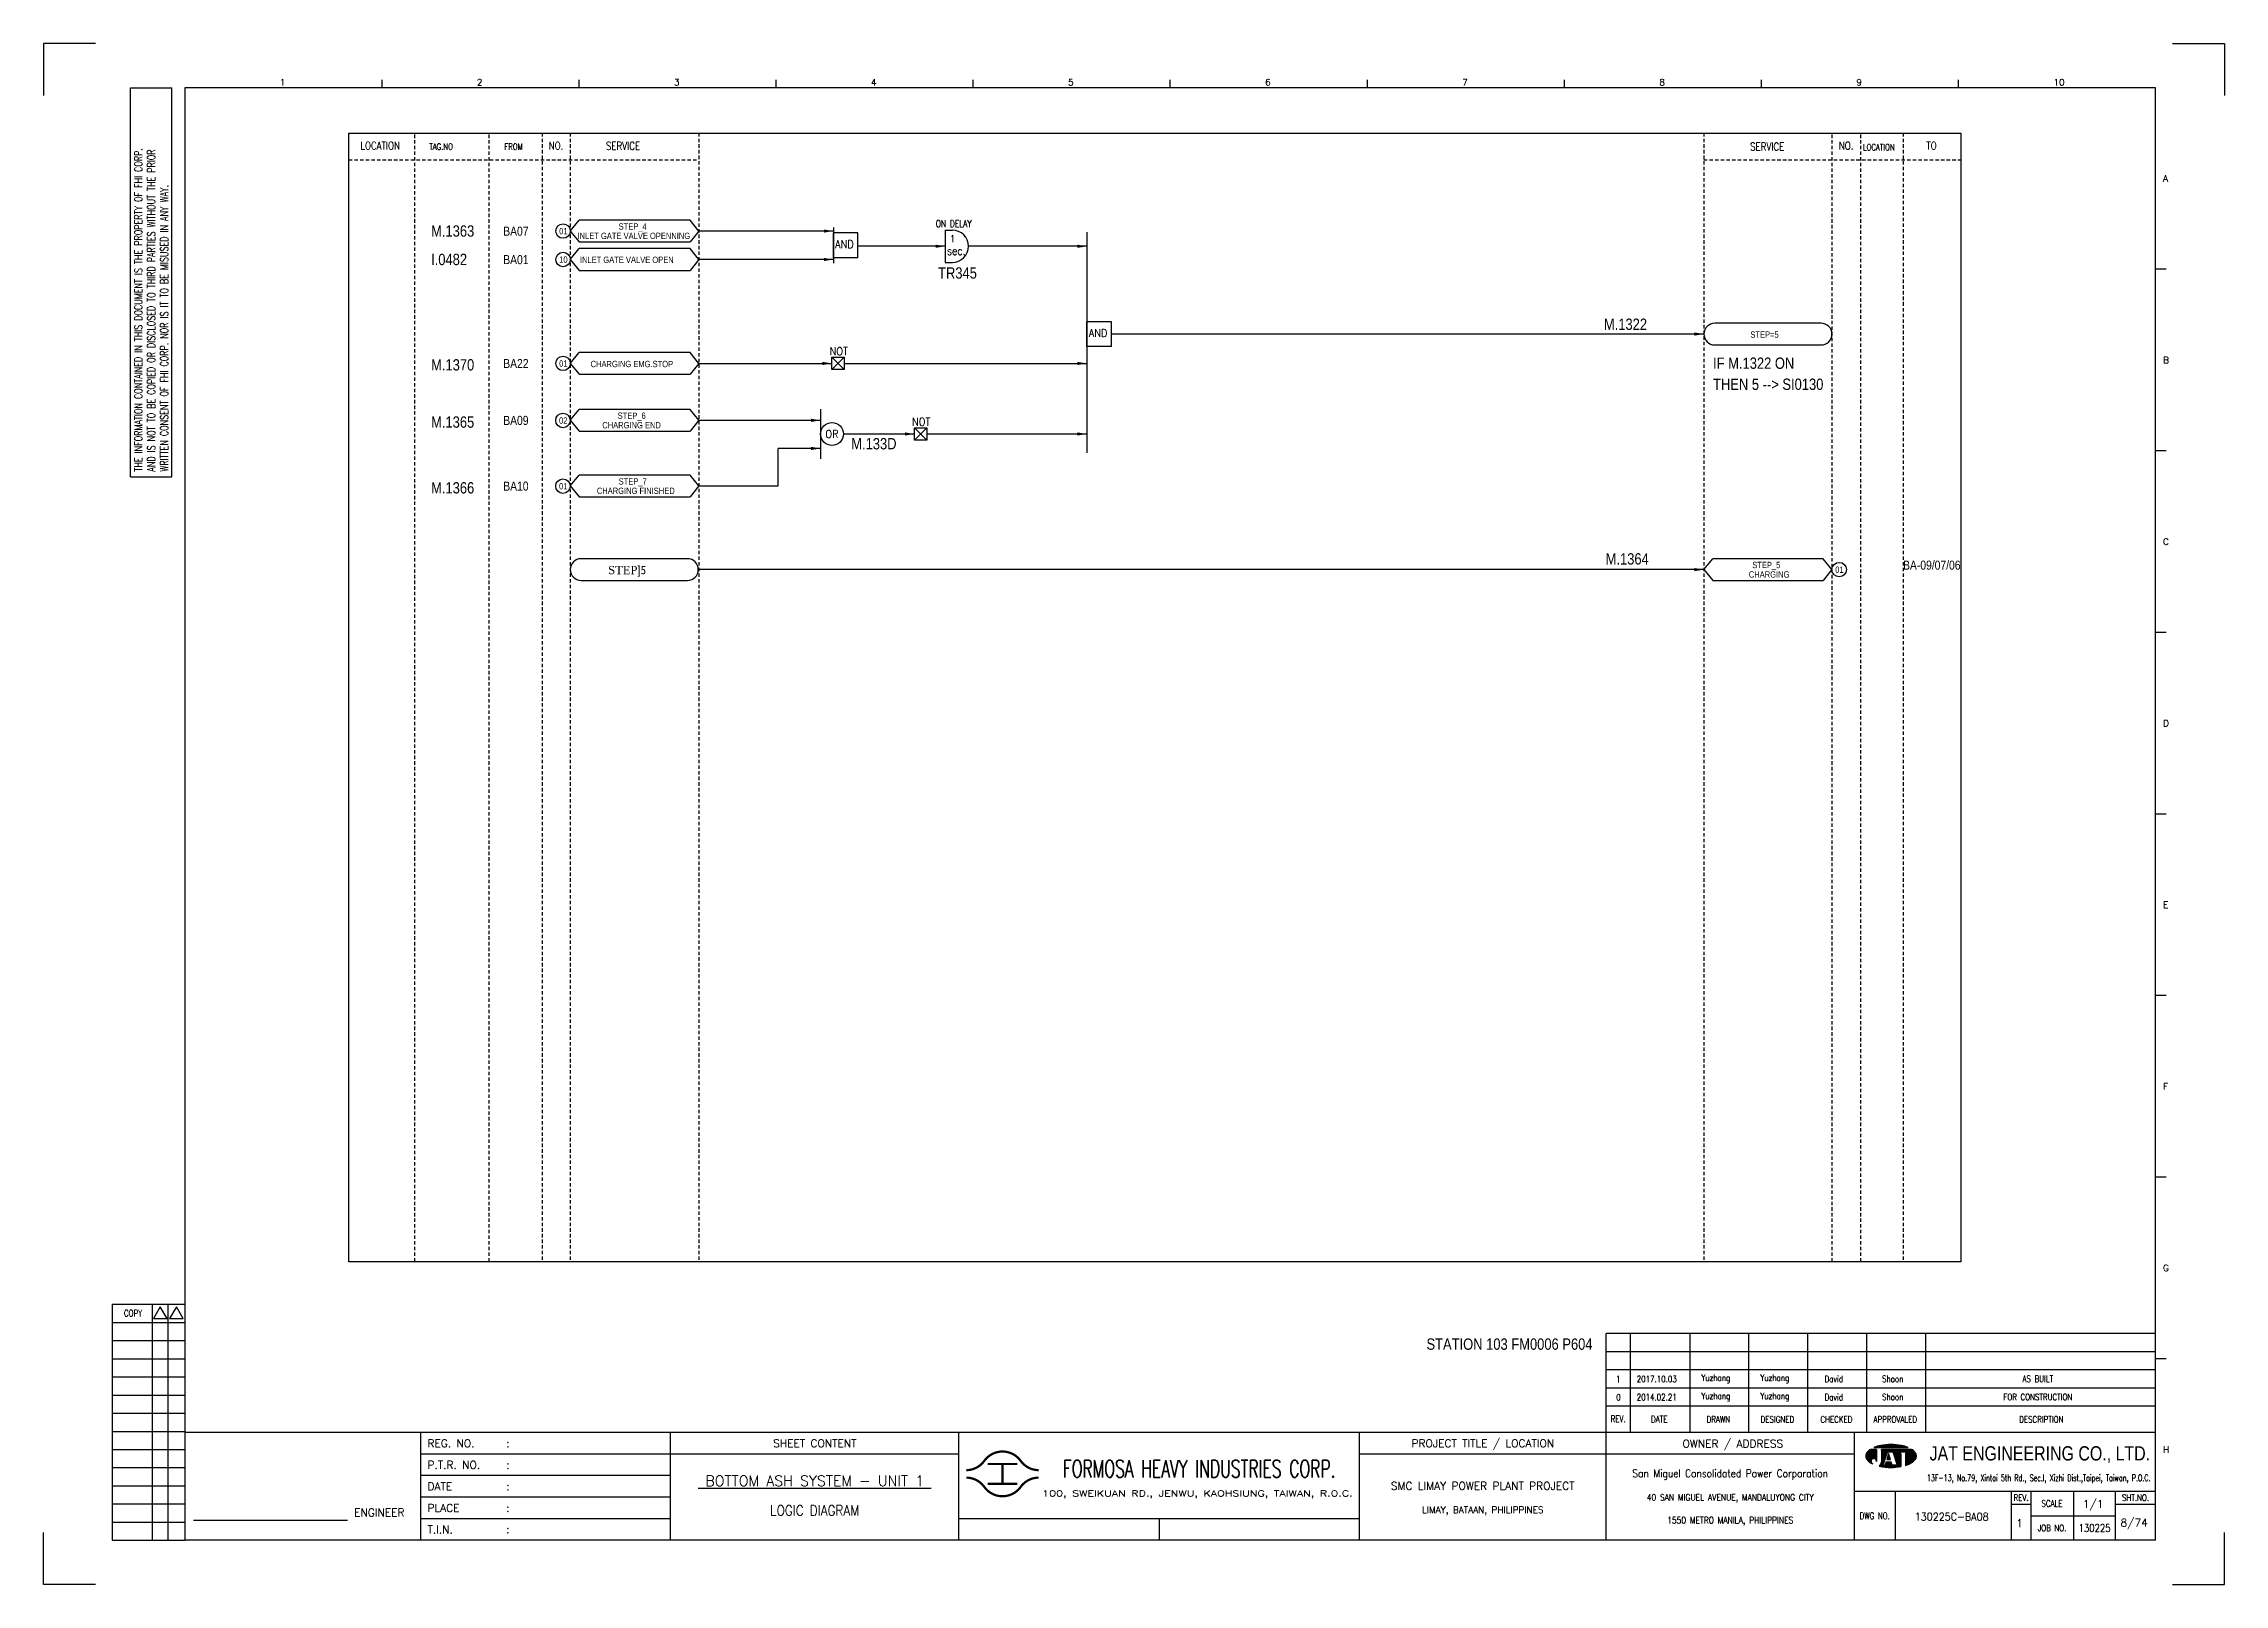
# Model space of a CAD drawing. Extents: x 688 to 1654, y -222 to 460.
import ezdxf
from ezdxf.enums import TextEntityAlignment as Align

# ---------------------------------------------------------------- set-up
doc = ezdxf.new("R2010")
doc.units = 0
doc.header["$MEASUREMENT"] = 0
doc.linetypes.add('HIDDEN', pattern=[4, 1.5, -1, 1.5])
doc.layers.get('0').update_dxf_attribs({"linetype": 'CONTINUOUS'})
doc.layers.get('DEFPOINTS').update_dxf_attribs({"linetype": 'CONTINUOUS'})
for name, color, linetype in [('B_DIM', 7, 'CONTINUOUS'), ('CON', 4, 'CONTINUOUS'), ('DCS', 7, 'CONTINUOUS'), ('DIM', 3, 'CONTINUOUS'), ('HID', 2, 'HIDDEN'), ('T', 2, 'CONTINUOUS'), ('TEXT', 7, 'CONTINUOUS'), ('圖框CON', 4, 'CONTINUOUS'), ('圖框DIM', 3, 'CONTINUOUS'), ('框線', 6, 'CONTINUOUS')]:
    doc.layers.add(name, color=color, linetype=linetype)
doc.styles.add('AEH', font='simplex', dxfattribs={"width": 0.8, "bigfont": 'ae'})
doc.styles.add('DAYUKP', font='complex', dxfattribs={"bigfont": 'DAYUKP.SHX'})
doc.styles.add('E2', font='simplex.shx', dxfattribs={"height": 2})
doc.styles.add('E3', font='simplex.shx', dxfattribs={"height": 3})
doc.styles.add('E4', font='simplex.shx', dxfattribs={"height": 4})
doc.styles.add('ROMANS', font='romans', dxfattribs={"width": 0.8})
doc.styles.add('style3', font='ARIALN.TTF')
doc.styles.add('WMF-Arial0', font='arial.ttf')

msp = doc.modelspace()

# ---------------------------------------------------------------- texts
at = {"layer": 'CON', "style": 'ROMANS'}
for s, height, width, p in [('LOCATION', 3.5, 0.8, (836.84, 414.62)), ('NO.', 3.5, 0.8, (914.73, 414.62)), ('SERVICE', 3.5, 0.8, (944.38, 414.55)), ('SERVICE', 3.5, 0.8, (1451.2, 414.22)), ('NO.', 3.5, 0.8, (1486.17, 414.62)), ('TO', 3.5, 0.8, (1523.97, 414.62)), ('sec.', 3.78, 0.8, (1092, 368.09)), ('1', 3.02, 0.8, (1090.33, 373.47)), ('NOT', 3.5, 0.9, (1039.95, 323.6)), ('NOT', 3.5, 0.9, (1076.48, 292.36)), ('OR', 3.5, 0.9, (1036.94, 286.98))]:
    msp.add_text(s, height=height, dxfattribs=dict(at, width=width)).set_placement(p, align=Align.MIDDLE)
for s, height, width, p in [('TAG.NO', 2.8, 0.8, (858.57, 411.97)), ('FROM', 2.8, 0.8, (891.83, 411.97)), ('LOCATION', 2.8, 0.8, (1493.6, 411.73)), ('ON DELAY', 3.024, 0.8, (1082.93, 377.7)), ('AND', 3.5, 0.9, (1038.34, 368.21)), ('AND', 3.5, 0.9, (1150.67, 328.9))]:
    msp.add_text(s, height=height, dxfattribs=dict(at, width=width)).set_placement(p, align=Align.BOTTOM_LEFT)
at = {"layer": 'CON', "style": 'style3'}
for s, p in [('BA07', (891.33, 376.77)), ('BA01', (891.33, 364.17)), ('BA22', (891.33, 318.17)), ('BA09', (891.33, 292.97)), ('BA10', (891.33, 263.88))]:
    msp.add_text(s, height=4, dxfattribs=at).set_placement(p, align=Align.MIDDLE_LEFT)
for s, p in [('01', (916.11, 374.54)), ('STEP_4', (942.44, 376.62)), ('INLET GATE VALVE OPENNING', (924.24, 372.45)), ('10', (916.11, 361.94)), ('INLET GATE VALVE OPEN', (925.28, 361.86)), ('STEP=5', (1443.73, 328.75)), ('01', (916.11, 315.94)), ('CHARGING EMG.STOP', (930.03, 315.72)), ('02', (916.06, 290.68)), ('CHARGING END', (935.2, 288.64)), ('STEP_6', (942, 292.82)), ('01', (916.06, 261.59)), ('CHARGING FINISHED', (932.79, 259.56)), ('STEP_7', (942.44, 263.73)), ('CHARGING', (1443.06, 222.54)), ('STEP_5', (1444.57, 226.72)), ('01', (1481.33, 224.64))]:
    msp.add_text(s, height=2.8, dxfattribs=at).set_placement(p, align=Align.BOTTOM_LEFT)
msp.add_text('BA-09/07/06', height=4, dxfattribs=at).set_placement((1511.37, 226.89))
at = {"layer": 'CON', "insert": (937.82, 228.55), "char_height": 3.675, "width": 21.98, "attachment_point": 1, "style": 'style3'}
msp.add_mtext('{\\f@Batang|b0|i0|c0|p18;STEP\\fUniversalMath1 BT|b0|i0|c2|p16;]\\f細明體|b0|i0|c136|p49;5}', dxfattribs=at)
at = {"layer": 'DCS', "linetype": 'ByBlock', "style": 'style3'}
for s, p in [('M.1363', (859.38, 374.36)), ('I.0482', (859.38, 361.76)), ('TR345', (1083.94, 355.77)), ('M.1322', (1378.86, 333.06)), ('M.1370', (859.38, 315.09)), ('IF M.1322 ON', (1427.22, 315.82)), ('THEN 5 --> SI0130', (1427.22, 306.49)), ('M.1365', (859.38, 289.75)), ('M.133D', (1045.48, 280.16)), ('M.1366', (859.38, 260.63)), ('M.1364', (1379.64, 229.16)), ('STATION 103 FM0006 P604', (1300.28, -118.54))]:
    msp.add_text(s, height=5, dxfattribs=at).set_placement(p)
at = {"layer": 'T', "style": 'AEH', "width": 0.8}
for s, height, p in [('1', 2.87, (1385.26, -131.54)), ('2017.10.03', 2.871, (1402.27, -131.5)), ('Yuzhang', 2.871, (1428.46, -131.42)), ('Yuzhang', 2.871, (1454.57, -131.42)), ('David', 2.871, (1480.69, -131.42)), ('Shoon', 2.871, (1506.8, -131.42)), ('AS BUILT', 2.871, (1571.07, -131.42)), ('0', 2.87, (1385.26, -139.58)), ('2014.02.21', 2.871, (1402.27, -139.54)), ('Yuzhang', 2.871, (1428.46, -139.46)), ('Yuzhang', 2.871, (1454.57, -139.46)), ('David', 2.871, (1480.69, -139.46)), ('Shoon', 2.871, (1506.8, -139.46)), ('FOR CONSTRUCTION', 2.8714, (1571.07, -139.46))]:
    msp.add_text(s, height=height, dxfattribs=at).set_placement(p, align=Align.MIDDLE)
at = {"layer": 'TEXT', "color": 2, "style": 'E3', "width": 0.8}
msp.add_text('130225', height=3.446, dxfattribs=at).set_placement((1596.2, -197.48), align=Align.MIDDLE_CENTER)

# ---------------------------------------------------------------- blocks, each defined once
blk = doc.blocks.new('LEADER')
at = {"layer": 'CON'}
blk.add_solid([(0.85, -0.57), (0.85, -1.57), (3.85, -1.07)], dxfattribs=at)
blk = doc.blocks.new('1880-TITLE_BLK')
at = {"layer": 'TEXT', "color": 2, "linetype": 'Continuous', "style": 'E3'}
for tag, p in [('DWG_NO', (736.41, 26.44)), ('REV', (762.59, 23.97)), ('SCALE', (790.95, 31.17)), ('SHT_NO', (806.74, 23.97))]:
    blk.add_attdef(tag, text='', height=3, dxfattribs=at).set_placement(p, align=Align.MIDDLE)
at = {"layer": 'TEXT', "linetype": 'Continuous', "style": 'E2', "width": 0.6}
for tag, p in [('REV_DATE', (418.65, 19.76)), ('APPR_DATE', (492.93, 19.76))]:
    blk.add_attdef(tag, text='', height=2, dxfattribs=at).set_placement(p, align=Align.MIDDLE_LEFT)
blk = doc.blocks.new('Sht_Cont_T3')
at = {"layer": 'TEXT', "color": 3, "linetype": 'Continuous', "style": 'E4'}
for tag, p in [('$SHT_CONT_L1$', (55.63, 24.91)), ('$SHT_CONT_L2$', (55.63, 16.61)), ('$SHT_CONT_L3$', (55.63, 8.3))]:
    blk.add_attdef(tag, text='', height=4, dxfattribs=at).set_placement(p, align=Align.MIDDLE)
blk = doc.blocks.new('1')
at = {"ltscale": 500, "const_width": 0.99}
blk.add_lwpolyline([(1686.83, 57.65, -0.241531), (1678.79, 61.78, 0.512989), (1662.7, 61.78, -0.241531), (1654.66, 57.65, -0.241531)], format="xyb", dxfattribs=at)
for points in [[(1664.14, 60.4), (1677.35, 60.4)], [(1670.74, 60.4), (1670.74, 51.6)], [(1664.14, 51.6), (1677.35, 51.6)]]:
    blk.add_lwpolyline(points, dxfattribs=at)
at = {"const_width": 0.99}
blk.add_lwpolyline([(1686.83, 54.35, 0.241531), (1678.79, 50.22, -0.512989), (1662.7, 50.22, 0.241531), (1654.66, 54.35, 0.241531)], format="xyb", dxfattribs=at)
at = {"layer": 'B_DIM'}
for p, q in [((2181.53, 118.11), (1938.08, 118.11)), ((1938.08, 74.29), (1938.08, 118.11)), ((1948.92, 74.29), (1948.92, 118.11)), ((1975.28, 74.29), (1975.28, 118.11)), ((2001.39, 74.29), (2001.39, 118.11)), ((2027.5, 74.29), (2027.5, 118.11)), ((2053.62, 74.29), (2053.62, 118.11)), ((2079.73, 74.29), (2079.73, 118.11)), ((2181.53, 110.07), (1938.08, 110.07)), ((1938.08, 77.93), (1938.08, 104.33)), ((2181.53, 102.03), (1938.08, 102.03)), ((2181.53, 93.99), (1938.08, 93.99)), ((2181.53, 85.95), (1938.08, 85.95))]:
    blk.add_line(p, q, dxfattribs=at)
at = {"layer": 'CON'}
for points in [[(1523.67, 26.6), (1523.67, 74.29)], [(1651.45, 26.6), (1651.45, 74.29)]]:
    blk.add_lwpolyline(points, dxfattribs=at)
at = {"layer": 'CON', "ltscale": 500}
for points in [[(1523.67, 64.75), (1413.11, 64.75)], [(1651.45, 64.75), (1523.67, 64.75)], [(1523.67, 55.22), (1413.11, 55.22)], [(1523.67, 45.69), (1413.11, 45.69)], [(1523.67, 36.15), (1413.11, 36.15)]]:
    blk.add_lwpolyline(points, dxfattribs=at)
at = {"layer": 'DEFPOINTS'}
for points in [[(1268.99, 689.33), (1246.02, 689.33), (1246.02, 666.36)], [(2189, 689.33), (2211.97, 689.33), (2211.97, 666.36)], [(1268.99, 7.08), (1246.02, 7.08), (1246.02, 30.05)], [(2189, 7.08), (2211.97, 7.08), (2211.97, 30.05)]]:
    blk.add_lwpolyline(points, dxfattribs=at)
at = {"layer": 'DIM'}
for p, q in [((1276.46, 131.12), (1276.46, 26.6)), ((1276.46, 131.12), (1308.62, 131.12)), ((1294.26, 26.6), (1294.26, 131.12)), ((1301.15, 26.6), (1301.15, 131.12)), ((1276.46, 123.08), (1308.62, 123.08)), ((1276.46, 115.04), (1308.62, 115.04)), ((1276.46, 107), (1308.62, 107)), ((1276.46, 98.96), (1308.62, 98.96)), ((1276.46, 90.92), (1308.62, 90.92)), ((1276.46, 82.88), (1308.62, 82.88)), ((1276.46, 74.84), (1308.62, 74.84)), ((1276.46, 66.8), (1308.62, 66.8)), ((1276.46, 58.76), (1308.62, 58.76)), ((1276.46, 50.72), (1308.62, 50.72)), ((1276.46, 42.68), (1308.62, 42.68)), ((1276.46, 34.64), (1308.62, 34.64)), ((1276.46, 26.6), (1308.62, 26.6))]:
    blk.add_line(p, q, dxfattribs=at)
for points in [[(1297.7, 129.98), (1294.72, 124.81), (1300.69, 124.81)], [(1304.83, 129.98), (1301.84, 124.81), (1307.81, 124.81)]]:
    blk.add_lwpolyline(points, close=True, dxfattribs=at)
at = {"layer": 'T', "lineweight": -3}
for p, q in [((2056.73, 67.67), (2071.93, 67.67)), ((2057.91, 66.87), (2055.21, 66.87)), ((2057.91, 66.87), (2057.91, 61.52)), ((2073.45, 66.87), (2060.05, 66.87)), ((2060.05, 66.33), (2060.05, 66.87)), ((2060.05, 66.87), (2060.05, 61.23)), ((2061.8, 63.05), (2060.05, 61.24)), ((2060.85, 59.91), (2062.72, 65.8)), ((2061.65, 59.91), (2060.85, 59.91)), ((2062.08, 61.25), (2061.65, 59.91)), ((2064.44, 61.25), (2062.08, 61.25)), ((2063.26, 65), (2062.41, 62.32)), ((2062.41, 62.32), (2064.1, 62.32)), ((2062.72, 65.8), (2065.13, 65.8)), ((2064.1, 62.32), (2063.26, 65)), ((2063.79, 65.8), (2065.13, 65.8)), ((2064.86, 59.91), (2064.44, 61.25)), ((2067, 59.91), (2064.86, 59.91)), ((2065.13, 65.8), (2067, 59.91)), ((2066.74, 65.8), (2072.62, 65.8)), ((2066.74, 65), (2066.74, 65.8)), ((2068.61, 65), (2066.74, 65)), ((2068.61, 65), (2068.61, 59.21)), ((2072.62, 65), (2070.75, 65)), ((2070.75, 65), (2070.75, 59.74)), ((2072.62, 65.8), (2072.62, 65))]:
    blk.add_line(p, q, dxfattribs=at)
at = {"layer": 'T', "color": 0, "lineweight": -3}
for p, q in [((2056.94, 67.67), (2057.09, 67.82)), ((2057.16, 67.67), (2057.44, 67.95)), ((2057.39, 67.67), (2057.78, 68.07)), ((2057.61, 67.67), (2058.11, 68.18)), ((2057.83, 67.67), (2058.43, 68.27)), ((2058.05, 67.67), (2058.73, 68.35)), ((2058.27, 67.67), (2059.03, 68.43)), ((2058.49, 67.67), (2059.32, 68.49)), ((2058.72, 67.67), (2059.6, 68.55)), ((2058.94, 67.67), (2059.87, 68.6)), ((2059.16, 67.67), (2060.14, 68.65)), ((2059.38, 67.67), (2060.41, 68.7)), ((2059.6, 67.67), (2060.67, 68.74)), ((2059.82, 67.67), (2060.93, 68.77)), ((2060.05, 67.67), (2061.18, 68.81)), ((2060.27, 67.67), (2061.44, 68.84)), ((2060.49, 67.67), (2061.69, 68.87)), ((2060.71, 67.67), (2061.93, 68.89)), ((2060.93, 67.67), (2062.18, 68.91)), ((2061.15, 67.67), (2062.42, 68.93)), ((2061.38, 67.67), (2062.66, 68.95)), ((2061.6, 67.67), (2062.89, 68.97)), ((2061.82, 67.67), (2063.13, 68.98)), ((2062.04, 67.67), (2063.36, 68.99)), ((2062.26, 67.67), (2063.59, 69)), ((2062.48, 67.67), (2063.82, 69)), ((2062.71, 67.67), (2064.04, 69.01)), ((2062.93, 67.67), (2064.27, 69.01)), ((2063.15, 67.67), (2064.49, 69.01)), ((2063.37, 67.67), (2064.71, 69.01)), ((2063.59, 67.67), (2064.92, 69)), ((2063.81, 67.67), (2065.14, 69)), ((2064.04, 67.67), (2065.35, 68.99)), ((2064.26, 67.67), (2065.56, 68.98)), ((2064.48, 67.67), (2065.78, 68.97)), ((2064.7, 67.67), (2065.98, 68.95)), ((2064.92, 67.67), (2066.19, 68.94)), ((2065.14, 67.67), (2066.4, 68.92)), ((2065.37, 67.67), (2066.6, 68.9)), ((2065.59, 67.67), (2066.8, 68.88)), ((2065.81, 67.67), (2067, 68.86)), ((2066.03, 67.67), (2067.2, 68.84)), ((2066.25, 67.67), (2067.4, 68.82)), ((2066.47, 67.67), (2067.6, 68.79)), ((2066.7, 67.67), (2067.79, 68.77)), ((2066.92, 67.67), (2067.98, 68.74)), ((2067.14, 67.67), (2068.18, 68.71)), ((2067.36, 67.67), (2068.37, 68.68)), ((2067.58, 67.67), (2068.56, 68.64)), ((2067.81, 67.67), (2068.75, 68.61)), ((2068.03, 67.67), (2068.93, 68.58)), ((2068.25, 67.67), (2069.12, 68.54)), ((2068.47, 67.67), (2069.3, 68.5)), ((2068.69, 67.67), (2069.48, 68.46)), ((2068.91, 67.67), (2069.66, 68.42)), ((2069.14, 67.67), (2069.84, 68.37)), ((2069.36, 67.67), (2070.01, 68.33)), ((2069.58, 67.67), (2070.19, 68.28)), ((2069.8, 67.67), (2070.36, 68.23)), ((2070.02, 67.67), (2070.53, 68.18)), ((2070.24, 67.67), (2070.7, 68.13)), ((2070.47, 67.67), (2070.87, 68.07)), ((2070.69, 67.67), (2071.03, 68.02)), ((2070.91, 67.67), (2071.2, 67.96)), ((2071.13, 67.67), (2071.36, 67.9)), ((2071.35, 67.67), (2071.52, 67.84)), ((2071.57, 67.67), (2071.68, 67.77)), ((2071.8, 67.67), (2071.83, 67.71)), ((2053.09, 63.82), (2056.14, 66.87)), ((2053.09, 64.04), (2055.92, 66.87)), ((2053.11, 63.62), (2056.36, 66.87)), ((2053.12, 64.29), (2055.7, 66.87)), ((2053.14, 63.43), (2056.58, 66.87)), ((2053.18, 63.25), (2056.8, 66.87)), ((2053.18, 64.57), (2055.47, 66.87)), ((2053.24, 63.08), (2057.03, 66.87)), ((2053.29, 64.91), (2055.25, 66.87)), ((2053.3, 62.92), (2057.25, 66.87)), ((2053.37, 62.77), (2057.47, 66.87)), ((2053.45, 62.63), (2057.69, 66.87)), ((2053.54, 62.5), (2057.91, 66.86)), ((2053.61, 65.45), (2054.47, 66.31)), ((2053.64, 62.37), (2057.91, 66.64)), ((2053.74, 62.25), (2057.91, 66.42)), ((2053.84, 62.14), (2057.91, 66.2)), ((2053.95, 62.02), (2057.91, 65.98)), ((2054.07, 61.91), (2057.91, 65.75)), ((2054.18, 61.8), (2057.91, 65.53)), ((2054.29, 61.7), (2057.91, 65.31)), ((2054.41, 61.59), (2057.91, 65.09)), ((2054.53, 61.49), (2057.91, 64.87)), ((2054.65, 61.39), (2057.91, 64.65)), ((2054.78, 61.29), (2055.59, 62.11)), ((2054.9, 61.2), (2055.48, 61.77)), ((2055.03, 61.11), (2055.46, 61.53)), ((2055.16, 61.01), (2055.47, 61.33)), ((2055.3, 60.93), (2055.52, 61.15)), ((2055.43, 60.84), (2055.59, 60.99)), ((2055.57, 60.76), (2055.67, 60.85)), ((2055.71, 60.67), (2055.76, 60.73)), ((2055.85, 60.59), (2055.88, 60.62)), ((2056, 60.52), (2056, 60.52)), ((2056.12, 62.63), (2057.91, 64.42)), ((2056.14, 60.44), (2056.14, 60.44)), ((2056.46, 62.75), (2057.91, 64.2)), ((2056.7, 62.77), (2057.91, 63.98)), ((2056.9, 62.75), (2057.91, 63.76)), ((2057.08, 62.71), (2057.91, 63.54)), ((2057.23, 62.64), (2057.91, 63.32)), ((2057.37, 62.56), (2057.91, 63.09)), ((2057.5, 62.46), (2057.91, 62.87)), ((2057.61, 62.35), (2057.91, 62.65)), ((2057.7, 62.23), (2057.91, 62.43)), ((2057.79, 62.09), (2057.91, 62.21)), ((2057.85, 61.93), (2057.91, 61.99)), ((2057.89, 61.75), (2057.91, 61.76)), ((2057.91, 61.54), (2057.91, 61.55)), ((2059.09, 59.4), (2061.43, 61.74)), ((2059.28, 59.36), (2061.33, 61.42)), ((2059.46, 59.32), (2061.23, 61.09)), ((2059.64, 59.29), (2061.12, 60.77)), ((2059.83, 59.25), (2061.02, 60.44)), ((2059.86, 60.39), (2061.54, 62.07)), ((2059.98, 60.73), (2061.64, 62.39)), ((2060.02, 59.22), (2060.92, 60.12)), ((2060.03, 61), (2061.74, 62.72)), ((2060.05, 63.24), (2063.68, 66.87)), ((2060.05, 63.46), (2063.46, 66.87)), ((2060.05, 63.68), (2063.23, 66.87)), ((2060.05, 63.9), (2063.01, 66.87)), ((2060.05, 64.13), (2062.79, 66.87)), ((2060.05, 64.35), (2062.57, 66.87)), ((2060.05, 64.57), (2062.35, 66.87)), ((2060.05, 64.79), (2062.13, 66.87)), ((2060.05, 65.01), (2061.9, 66.87)), ((2060.05, 65.23), (2061.68, 66.87)), ((2060.05, 65.46), (2061.46, 66.87)), ((2060.05, 66.12), (2060.79, 66.87)), ((2060.05, 66.34), (2060.57, 66.87)), ((2060.05, 66.56), (2060.35, 66.87)), ((2060.05, 66.79), (2060.13, 66.87)), ((2060.05, 65.68), (2061.24, 66.87)), ((2060.05, 65.9), (2061.02, 66.87)), ((2060.05, 63.02), (2062.67, 65.64)), ((2060.05, 62.8), (2062.57, 65.32)), ((2060.05, 62.57), (2062.47, 64.99)), ((2060.05, 62.35), (2062.36, 64.67)), ((2060.05, 62.13), (2062.26, 64.34)), ((2060.05, 61.91), (2062.16, 64.02)), ((2060.05, 61.69), (2062.05, 63.69)), ((2060.05, 61.46), (2061.95, 63.37)), ((2060.05, 61.24), (2060.05, 61.24)), ((2060.21, 59.19), (2060.93, 59.91)), ((2060.4, 59.16), (2061.15, 59.91)), ((2060.59, 59.13), (2061.38, 59.91)), ((2060.78, 59.1), (2061.6, 59.91)), ((2060.98, 59.07), (2063.16, 61.25)), ((2061.17, 59.04), (2063.38, 61.25)), ((2061.37, 59.02), (2063.6, 61.25)), ((2061.57, 59), (2063.82, 61.25)), ((2061.68, 59.99), (2062.94, 61.25)), ((2061.77, 58.97), (2064.04, 61.25)), ((2061.78, 60.32), (2062.71, 61.25)), ((2061.88, 60.64), (2062.49, 61.25)), ((2061.97, 58.95), (2064.27, 61.25)), ((2061.99, 60.96), (2062.27, 61.25)), ((2062.17, 58.94), (2064.45, 61.21)), ((2062.38, 58.92), (2064.51, 61.05)), ((2062.45, 62.32), (2063.71, 63.57)), ((2062.5, 62.58), (2063.65, 63.74)), ((2062.58, 58.9), (2064.56, 60.88)), ((2062.6, 62.91), (2063.6, 63.91)), ((2062.68, 62.32), (2063.76, 63.4)), ((2062.7, 63.23), (2063.55, 64.08)), ((2062.79, 58.89), (2064.61, 60.71)), ((2062.8, 63.56), (2063.49, 64.25)), ((2062.83, 65.8), (2063.9, 66.87)), ((2062.9, 62.32), (2063.81, 63.24)), ((2062.91, 63.88), (2063.44, 64.42)), ((2063, 58.88), (2064.67, 60.54)), ((2063.01, 64.2), (2063.39, 64.58)), ((2063.05, 65.8), (2064.12, 66.87)), ((2063.11, 64.53), (2063.33, 64.75)), ((2063.12, 62.32), (2063.87, 63.07)), ((2063.21, 64.85), (2063.28, 64.92)), ((2063.21, 58.87), (2064.72, 60.37)), ((2063.27, 65.8), (2064.34, 66.87)), ((2063.34, 62.32), (2063.92, 62.9)), ((2063.43, 58.86), (2064.77, 60.2)), ((2063.49, 65.8), (2064.56, 66.87)), ((2063.56, 62.32), (2063.97, 62.73)), ((2063.64, 58.85), (2064.82, 60.03)), ((2063.72, 65.8), (2064.79, 66.87)), ((2063.78, 62.32), (2064.03, 62.56)), ((2063.86, 58.85), (2064.92, 59.91)), ((2063.94, 65.8), (2065.01, 66.87)), ((2064.01, 62.32), (2064.08, 62.39)), ((2064.08, 58.84), (2065.15, 59.91)), ((2064.16, 65.8), (2065.23, 66.87)), ((2064.3, 58.84), (2065.37, 59.91)), ((2064.38, 65.8), (2065.45, 66.87)), ((2064.52, 58.84), (2065.59, 59.91)), ((2064.6, 65.8), (2065.67, 66.87)), ((2064.74, 58.85), (2065.81, 59.91)), ((2064.82, 65.8), (2065.89, 66.87)), ((2064.97, 58.85), (2066.03, 59.91)), ((2065.05, 65.8), (2066.12, 66.87)), ((2065.16, 65.69), (2066.34, 66.87)), ((2065.2, 58.86), (2066.25, 59.91)), ((2065.22, 65.53), (2066.56, 66.87)), ((2065.27, 65.36), (2066.78, 66.87)), ((2065.32, 65.19), (2067, 66.87)), ((2065.38, 65.02), (2067.22, 66.87)), ((2065.43, 64.85), (2067.45, 66.87)), ((2065.43, 58.87), (2066.48, 59.91)), ((2065.48, 64.69), (2067.67, 66.87)), ((2065.54, 64.52), (2066.74, 65.71)), ((2065.59, 64.35), (2066.74, 65.49)), ((2065.65, 64.18), (2066.74, 65.27)), ((2065.66, 58.88), (2066.7, 59.91)), ((2065.7, 64.01), (2066.74, 65.05)), ((2065.75, 63.84), (2066.9, 65)), ((2065.81, 63.68), (2067.12, 65)), ((2065.86, 63.51), (2067.35, 65)), ((2065.9, 58.89), (2066.92, 59.91)), ((2065.91, 63.34), (2067.57, 65)), ((2065.97, 63.17), (2067.79, 65)), ((2066.02, 63), (2068.01, 65)), ((2066.07, 62.84), (2068.23, 65)), ((2066.13, 62.67), (2068.46, 65)), ((2066.14, 58.91), (2068.61, 61.38)), ((2066.18, 62.5), (2068.61, 64.93)), ((2066.23, 62.33), (2068.61, 64.71)), ((2066.29, 62.16), (2068.61, 64.48)), ((2066.34, 61.99), (2068.61, 64.26)), ((2066.38, 58.93), (2068.61, 61.16)), ((2066.39, 61.83), (2068.61, 64.04)), ((2066.45, 61.66), (2068.61, 63.82)), ((2066.5, 61.49), (2068.61, 63.6)), ((2066.56, 61.32), (2068.61, 63.38)), ((2066.61, 61.15), (2068.61, 63.15)), ((2066.62, 58.95), (2068.61, 60.94)), ((2066.66, 60.99), (2068.61, 62.93)), ((2066.72, 60.82), (2068.61, 62.71)), ((2066.77, 60.65), (2068.61, 62.49)), ((2066.82, 65.8), (2067.89, 66.87)), ((2066.82, 60.48), (2068.61, 62.27)), ((2066.87, 58.97), (2068.61, 60.72)), ((2066.88, 60.31), (2068.61, 62.05)), ((2066.93, 60.14), (2068.61, 61.82)), ((2066.98, 59.98), (2068.61, 61.6)), ((2067.04, 65.8), (2068.11, 66.87)), ((2067.11, 59), (2068.61, 60.49)), ((2067.26, 65.8), (2068.33, 66.87)), ((2067.37, 59.03), (2068.61, 60.27)), ((2067.48, 65.8), (2068.55, 66.87)), ((2067.62, 59.06), (2068.61, 60.05)), ((2067.71, 65.8), (2068.78, 66.87)), ((2067.88, 59.1), (2068.61, 59.83)), ((2067.93, 65.8), (2069, 66.87)), ((2068.14, 59.14), (2068.61, 59.61)), ((2068.15, 65.8), (2069.22, 66.87)), ((2068.37, 65.8), (2069.44, 66.87)), ((2068.4, 59.18), (2068.61, 59.38)), ((2068.59, 65.8), (2069.66, 66.87)), ((2068.81, 65.8), (2069.88, 66.87)), ((2069.04, 65.8), (2070.11, 66.87)), ((2069.26, 65.8), (2070.33, 66.87)), ((2069.48, 65.8), (2070.55, 66.87)), ((2069.7, 65.8), (2070.77, 66.87)), ((2069.92, 65.8), (2070.99, 66.87)), ((2070.14, 65.8), (2071.21, 66.87)), ((2070.37, 65.8), (2071.44, 66.87)), ((2070.59, 65.8), (2071.66, 66.87)), ((2070.75, 63.08), (2074.07, 66.4)), ((2070.75, 62.86), (2074.19, 66.3)), ((2070.75, 62.63), (2074.31, 66.2)), ((2070.75, 62.41), (2074.43, 66.09)), ((2070.75, 62.19), (2074.54, 65.98)), ((2070.75, 61.97), (2074.66, 65.87)), ((2070.75, 61.75), (2074.77, 65.76)), ((2070.75, 61.53), (2074.87, 65.65)), ((2070.75, 61.3), (2074.98, 65.53)), ((2070.75, 61.08), (2075.08, 65.41)), ((2070.75, 60.86), (2075.17, 65.28)), ((2070.75, 60.64), (2075.25, 65.14)), ((2070.75, 63.96), (2071.78, 65)), ((2070.75, 63.74), (2072, 65)), ((2070.75, 63.52), (2072.22, 65)), ((2070.75, 63.3), (2072.45, 65)), ((2070.75, 64.41), (2071.34, 65)), ((2070.75, 64.19), (2071.56, 65)), ((2070.75, 64.85), (2070.89, 65)), ((2070.75, 64.63), (2071.12, 65)), ((2070.75, 60.42), (2075.33, 64.99)), ((2070.75, 60.2), (2075.39, 64.84)), ((2070.75, 59.97), (2075.45, 64.67)), ((2070.75, 59.75), (2075.5, 64.5)), ((2070.81, 65.8), (2071.88, 66.87)), ((2071.03, 65.8), (2072.1, 66.87)), ((2071.07, 59.85), (2075.53, 64.32)), ((2071.25, 65.8), (2072.32, 66.87)), ((2071.42, 59.97), (2075.56, 64.12)), ((2071.47, 65.8), (2072.54, 66.87)), ((2071.7, 65.8), (2072.77, 66.87)), ((2071.78, 60.12), (2075.57, 63.9)), ((2071.92, 65.8), (2072.99, 66.87)), ((2072.14, 65.8), (2073.21, 66.87)), ((2072.17, 60.28), (2075.55, 63.67)), ((2072.36, 65.8), (2073.43, 66.87)), ((2072.58, 65.8), (2073.57, 66.78)), ((2072.59, 60.48), (2075.51, 63.4)), ((2072.62, 65.62), (2073.7, 66.69)), ((2072.62, 65.39), (2073.83, 66.6)), ((2072.62, 65.17), (2073.95, 66.5)), ((2073.08, 60.75), (2075.42, 63.1)), ((2073.74, 61.19), (2075.24, 62.69))]:
    blk.add_line(p, q, dxfattribs=at)
at = {"layer": 'T', "lineweight": -3}
for centre, major_axis, start_param, end_param in [((2062.5, 54), (-10.49, 10.49), 5.683021, 5.897183), ((2064.33, 44.23), (-17.52, 17.52), 5.497787, 5.683021), ((2064.33, 44.23), (17.52, 17.52), 0.600164, 0.785398), ((2066.16, 54), (10.49, 10.49), 0.386002, 0.600164), ((2055.58, 63.92), (1.76, 1.76), 1.614811, 2.356194), ((2055.58, 63.92), (-1.76, 1.76), 0.785398, 1.526782), ((2059.72, 60.14), (-5.73, 5.73), 6.088179, 6.3272), ((2059.72, 67.71), (5.73, 5.73), 3.097578, 3.478972), ((2056.68, 61.54), (-0.868, 0.868), 3.906164, 8.245601), ((2057.88, 61.28), (1.53, 1.53), 4.470635, 5.546585), ((2064.33, 83.62), (17.52, 17.52), 3.710226, 3.926991), ((2064.33, 83.62), (17.52, 17.52), 3.926991, 4.100643), ((2066.16, 73.85), (-10.49, 10.49), 2.670765, 2.781027), ((2068.93, 67.71), (-5.73, 5.73), 2.781027, 3.185607), ((2068.93, 60.14), (-5.73, 5.73), 4.668374, 4.907395), ((2073.07, 63.92), (-1.76, 1.76), 3.926991, 4.668374), ((2073.07, 63.92), (1.76, 1.76), 4.756403, 5.497787)]:
    blk.add_ellipse(centre, major_axis=major_axis, ratio=1, start_param=start_param, end_param=end_param, dxfattribs=at)
at = {"layer": '圖框CON'}
for p, q in [((1284.5, 669.81), (1302.87, 669.81)), ((1284.5, 497.52), (1284.5, 669.81)), ((1302.87, 497.52), (1302.87, 669.81)), ((1395.91, 669.85), (1395.91, 673.29)), ((1483.2, 669.85), (1483.2, 673.29)), ((1570.49, 669.85), (1570.49, 673.29)), ((1657.78, 669.85), (1657.78, 673.29)), ((1745.08, 669.85), (1745.08, 673.29)), ((1832.37, 669.85), (1832.37, 673.29)), ((1919.66, 669.85), (1919.66, 673.29)), ((2006.95, 669.85), (2006.95, 673.29)), ((2094.24, 669.85), (2094.24, 673.29)), ((2186.14, 589.41), (2181.53, 589.41)), ((2186.14, 509.01), (2181.53, 509.01)), ((1284.5, 497.52), (1302.87, 497.52)), ((2186.14, 428.61), (2181.53, 428.61)), ((2186.14, 348.2), (2181.53, 348.2)), ((2186.14, 267.8), (2181.53, 267.8)), ((2186.14, 187.4), (2181.53, 187.4)), ((2186.14, 107), (2181.53, 107)), ((2048.1, 48.3), (2181.53, 48.3)), ((2066.14, 48.3), (2066.14, 26.6)), ((2117.55, 48.3), (2117.55, 26.6)), ((2117.55, 42.62), (2126.28, 42.62)), ((2126.28, 48.3), (2126.28, 26.6)), ((2145.25, 26.6), (2145.25, 48.3)), ((2163.72, 26.6), (2163.72, 48.3)), ((2163.72, 42.62), (2181.53, 42.62)), ((1740.17, 36.15), (1740.17, 26.6)), ((2126.28, 37.45), (2163.72, 37.45))]:
    blk.add_line(p, q, dxfattribs=at)
for points in [[(1413.11, 26.6), (1413.11, 74.29)], [(1828.89, 26.6), (1828.89, 74.29)], [(1938.08, 26.6), (1938.08, 74.29)], [(2048.1, 26.6), (2048.1, 74.29)], [(2048.1, 64.75), (1828.89, 64.75)], [(1828.89, 36.15), (1802.67, 36.15), (1651.45, 36.15)]]:
    blk.add_lwpolyline(points, dxfattribs=at)
at = {"layer": '圖框DIM'}
blk.add_line((1312.36, 35.55), (1380.65, 35.55), dxfattribs=at)
at = {"layer": '框線'}
for p, q in [((1308.62, 669.81), (1308.62, 26.6)), ((2181.53, 669.81), (1308.62, 669.81)), ((2181.53, 26.6), (2181.53, 669.81)), ((2181.53, 74.29), (1308.62, 74.29)), ((2181.53, 26.6), (1308.62, 26.6))]:
    blk.add_line(p, q, dxfattribs=at)
at = {"style": 'DAYUKP'}
for s, height, p in [('1', 2.87, (1350.64, 670.78)), ('2', 2.87, (1437.93, 670.78)), ('3', 2.87, (1525.22, 670.78)), ('4', 2.87, (1612.51, 670.78)), ('5', 2.87, (1699.8, 670.78)), ('6', 2.87, (1787.1, 670.78)), ('7', 2.87, (1874.39, 670.78)), ('8', 2.87, (1961.68, 670.78)), ('9', 2.87, (2048.97, 670.78)), ('10', 2.871, (2136.26, 670.78))]:
    blk.add_text(s, height=height, dxfattribs=at).set_placement(p)
for s, p in [('A', (2184.79, 629.6)), ('B', (2184.79, 549.2)), ('C', (2184.79, 468.8)), ('D', (2184.79, 388.39)), ('E', (2184.79, 307.99)), ('F', (2184.79, 227.59)), ('G', (2184.79, 147.19)), ('H', (2184.79, 66.79))]:
    blk.add_text(s, height=2.87, dxfattribs=at).set_placement(p, align=Align.MIDDLE_LEFT)
at = {"style": 'WMF-Arial0', "width": 0.8}
blk.add_text('JAT ENGINEERING CO., LTD.', height=6.3172, dxfattribs=at).set_placement((2130.24, 64.55), align=Align.MIDDLE)
at = {"color": 90, "ltscale": 500, "style": 'ROMANS', "width": 0.65}
blk.add_text('FORMOSA HEAVY INDUSTRIES CORP.', height=7.7366, dxfattribs=at).set_placement((1757.9, 58.28), align=Align.MIDDLE)
at = {"color": 2, "ltscale": 500, "style": 'ROMANS', "width": 0.85}
blk.add_text('San Miguel Consolidated Power Corporation', height=3.4457, dxfattribs=at).set_placement((1993.09, 56.23), align=Align.MIDDLE_CENTER)
at = {"color": 2, "ltscale": 500, "style": 'ROMANS'}
for s, height, p in [('SMC LIMAY POWER PLANT PROJECT', 3.4457, (1883.48, 50.7)), ('LIMAY, BATAAN, PHILIPPINES', 2.8714, (1883.48, 40.08))]:
    blk.add_text(s, height=height, dxfattribs=at).set_placement(p, align=Align.MIDDLE_CENTER)
at = {"color": 4, "ltscale": 500, "style": 'ROMANS', "width": 0.85}
for s, p in [('40 SAN MIGUEL AVENUE, MANDALUYONG CITY', (1993.09, 45.61)), ('1550 METRO MANILA, PHILIPPINES', (1993.09, 35.51))]:
    blk.add_text(s, height=2.8714, dxfattribs=at).set_placement(p, align=Align.MIDDLE_CENTER)
at = {"layer": 'B_DIM', "style": 'AEH', "width": 0.8}
for s, height, p in [('REV.', 2.871, (1943.45, 80.37)), ('DATE', 2.871, (1961.68, 80.21)), ('DRAWN', 2.871, (1987.87, 80.12)), ('DESIGNED', 2.871, (2013.98, 80.12)), ('CHECKED', 2.871, (2040.1, 80.12)), ('APPROVALED', 2.871, (2066.21, 80.12)), ('DESCRIPTION', 2.8714, (2130.87, 80.12))]:
    blk.add_text(s, height=height, dxfattribs=at).set_placement(p, align=Align.MIDDLE)
at = {"layer": 'DIM', "style": 'ROMANS', "width": 0.75}
for s, p in [('THE INFORMATION CONTAINED IN THIS DOCUMENT IS THE PROPERTY OF FHI CORP.', (1287.94, 499.82)), ('AND IS NOT TO BE COPIED OR DISCLOSED TO THIRD PARTIES WITHOUT THE PRIOR', (1293.68, 499.82)), ('WRITTEN CONSENT OF FHI CORP. NOR IS IT TO BE MISUSED IN ANY WAY.', (1299.43, 499.82))]:
    blk.add_text(s, height=3.4457, rotation=90, dxfattribs=at).set_placement(p, align=Align.MIDDLE_LEFT)
at = {"layer": 'DIM', "style": 'ROMANS', "width": 0.8}
blk.add_text('COPY', height=2.871, dxfattribs=at).set_placement((1285.64, 127.16), align=Align.MIDDLE)
at = {"layer": 'HID', "ltscale": 500, "style": 'ROMANS'}
for s, height, p in [('REG. NO.', 3.446, (1416.1, 69.52)), (':', 3.45, (1450.9, 69.52)), ('P.T.R. NO.', 3.446, (1416.1, 59.99)), (':', 3.45, (1450.9, 59.99)), ('DATE', 3.446, (1416.1, 50.45)), (':', 3.45, (1450.9, 50.45)), ('PLACE', 3.446, (1416.1, 40.92)), (':', 3.45, (1450.9, 40.92)), ('T.I.N.', 3.446, (1416.1, 31.37)), (':', 3.45, (1450.9, 31.39))]:
    blk.add_text(s, height=height, dxfattribs=at).set_placement(p, align=Align.MIDDLE_LEFT)
for s, p in [('SHEET CONTENT', (1587.56, 69.52)), ('PROJECT TITLE / LOCATION', (1883.48, 69.28)), ('OWNER / ADDRESS', (1994.25, 69.12))]:
    blk.add_text(s, height=3.4457, dxfattribs=at).set_placement(p, align=Align.MIDDLE)
at = {"layer": 'HID', "style": 'ROMANS', "width": 1.216198}
blk.add_text('100, SWEIKUAN RD., JENWU, KAOHSIUNG, TAIWAN, R.O.C.', height=2.5897, dxfattribs=at).set_placement((1688.31, 46.06), (1825.84, 46.06), align=Align.FIT)
at = {"layer": 'HID', "style": 'ROMANS'}
blk.add_text('ENGINEER', height=3.446, dxfattribs=at).set_placement((1394.71, 37.18), align=Align.CENTER)
at = {"layer": 'HID', "color": 7, "style": 'ROMANS', "width": 0.8}
for s, p in [('DWG NO.', (2057.12, 37.45)), ('REV.', (2121.92, 45.46)), ('SCALE', (2135.64, 42.87)), ('SHT.NO.', (2172.62, 45.46)), ('JOB NO.', (2135.64, 32.03))]:
    blk.add_text(s, height=2.871, dxfattribs=at).set_placement(p, align=Align.MIDDLE)
at = {"layer": 'T', "color": 2, "ltscale": 500, "style": 'ROMANS', "width": 0.65}
blk.add_text('13F-13, No.79, Xintai 5th Rd., Sec.I, Xizhi Dist.,Taipei, Taiwan, P.O.C.', height=2.8714, dxfattribs=at).set_placement((2129.74, 52.81), align=Align.CENTER)

# ---------------------------------------------------------------- linework, layer by layer
at = {"layer": 'CON', "color": 6}
for p, q in [((921.03, 376.82), (924.93, 381.64)), ((921.03, 376.82), (924.93, 372.01)), ((974.07, 381.64), (924.93, 381.64)), ((977.97, 376.82), (974.07, 381.64)), ((977.97, 376.82), (974.07, 372.01)), ((1037.55, 378.37), (1037.55, 362.68)), ((1087.1, 377.24), (1087.1, 362.95)), ((1087.1, 377.24), (1090.27, 377.24)), ((921.03, 364.22), (924.93, 369.04)), ((924.93, 372.01), (974.07, 372.01)), ((974.07, 369.04), (924.93, 369.04)), ((977.97, 364.22), (974.07, 369.04)), ((1048.41, 376), (1037.55, 376)), ((1037.55, 365.04), (1037.55, 376)), ((1048.41, 365.04), (1048.41, 376)), ((1149.88, 376.37), (1149.88, 278.65)), ((921.03, 364.22), (924.93, 359.41)), ((924.93, 359.41), (974.07, 359.41)), ((977.97, 364.22), (974.07, 359.41)), ((1048.41, 365.04), (1037.55, 365.04)), ((1087.1, 362.95), (1090.27, 362.95)), ((1149.88, 325.74), (1149.88, 336.7)), ((1160.74, 336.7), (1149.88, 336.7)), ((1160.74, 325.74), (1160.74, 336.7)), ((1475.05, 336.03), (1427.98, 336.03)), ((921.03, 318.22), (924.93, 323.04)), ((974.07, 323.04), (924.93, 323.04)), ((977.97, 318.22), (974.07, 323.04)), ((1042.4, 320.95), (1036.94, 315.49)), ((1036.94, 320.95), (1042.4, 315.49)), ((1036.94, 320.95), (1042.4, 320.95)), ((1036.94, 315.49), (1036.94, 320.95)), ((1042.4, 320.95), (1042.4, 315.49)), ((1160.74, 325.74), (1149.88, 325.74)), ((1427.98, 326.4), (1475.05, 326.4)), ((921.03, 318.22), (924.93, 313.4)), ((924.93, 313.4), (974.07, 313.4)), ((977.97, 318.22), (974.07, 313.4)), ((1042.4, 315.49), (1036.94, 315.49)), ((921.03, 293.02), (924.93, 297.84)), ((921.03, 293.02), (924.93, 288.2)), ((974.07, 297.84), (924.93, 297.84)), ((977.97, 293.02), (974.07, 297.84)), ((977.97, 293.02), (974.07, 288.2)), ((1031.9, 297.89), (1031.9, 276)), ((924.93, 288.2), (974.07, 288.2)), ((1073.48, 289.71), (1078.94, 289.71)), ((1073.48, 289.71), (1078.94, 284.25)), ((1078.94, 289.71), (1073.48, 284.25)), ((1073.48, 284.25), (1073.48, 289.71)), ((1078.94, 284.25), (1073.48, 284.25)), ((1078.94, 289.71), (1078.94, 284.25)), ((921.03, 263.94), (924.93, 268.75)), ((921.03, 263.94), (924.93, 259.12)), ((974.07, 268.75), (924.93, 268.75)), ((977.97, 263.94), (974.07, 268.75)), ((977.97, 263.94), (974.07, 259.12)), ((924.93, 259.12), (974.07, 259.12)), ((972.92, 231.73), (925.85, 231.73)), ((1423.17, 226.92), (1427.07, 231.73)), ((1423.17, 226.92), (1427.07, 222.1)), ((1475.97, 231.73), (1427.07, 231.73)), ((1479.87, 226.92), (1475.97, 231.73)), ((1479.87, 226.92), (1475.97, 222.1)), ((925.85, 222.1), (972.92, 222.1)), ((1427.07, 222.1), (1475.97, 222.1))]:
    msp.add_line(p, q, dxfattribs=at)
at = {"layer": 'CON'}
for p, q in [((1037.55, 376.82), (977.97, 376.82)), ((1087.1, 370.1), (1048.43, 370.1)), ((1149.88, 370.1), (1097.42, 370.1)), ((1037.55, 364.22), (977.97, 364.22)), ((1423.17, 331.22), (1160.74, 331.22)), ((977.97, 318.22), (1036.94, 318.22)), ((1042.4, 318.22), (1149.88, 318.22)), ((977.97, 293.02), (1031.9, 293.02)), ((1013.08, 263.94), (1013.08, 280.57)), ((1031.9, 280.57), (1013.08, 280.57)), ((1041.98, 286.98), (1073.48, 286.98)), ((1078.94, 286.98), (1149.88, 286.98)), ((977.97, 263.94), (1013.08, 263.94)), ((1423.17, 226.92), (977.73, 226.92))]:
    msp.add_line(p, q, dxfattribs=at)
msp.add_lwpolyline([(822.92, 420.23), (1536.92, 420.23), (1536.92, -79.58), (822.92, -79.58)], close=True, dxfattribs=at)
for centre in [(917.82, 376.82), (917.82, 364.22), (917.82, 318.22), (917.77, 292.96), (917.77, 263.87), (1483.08, 226.92)]:
    msp.add_circle(centre, 3.21, dxfattribs=at)
at = {"layer": 'CON', "color": 6}
msp.add_circle((1036.94, 286.98), 5.04, dxfattribs=at)
for centre, radius, start, end in [((1090.27, 370.1), 7.14, 270, 90), ((1427.98, 331.22), 4.82, 90, 270), ((1475.05, 331.22), 4.82, 270, 90), ((925.85, 226.92), 4.82, 90, 270), ((972.92, 226.92), 4.82, 270, 90)]:
    msp.add_arc(centre, radius, start, end, dxfattribs=at)
at = {"layer": 'HID'}
for p, q in [((851.97, 419.53), (851.97, -79.58)), ((884.89, 419.53), (884.89, -79.58)), ((908.61, 420.23), (908.61, -79.6)), ((921.03, 420.23), (921.03, -79.6)), ((977.97, 420.23), (977.97, -79.58)), ((1423.17, 420.23), (1423.17, -79.58)), ((1479.87, 419.53), (1479.87, -79.58)), ((1492.47, 419.53), (1492.47, -79.58)), ((1511.37, 420.23), (1511.37, -79.58)), ((822.92, 408.32), (977.97, 408.32)), ((1423.17, 408.32), (1536.92, 408.32)), ((1511.37, 357.92), (1511.37, 345.32))]:
    msp.add_line(p, q, dxfattribs=at)

# ---------------------------------------------------------------- block references
msp.add_blockref('1', (-558.28, -229.51))
at = {"layer": 'CON', "xscale": 1.4, "yscale": 1.4, "zscale": 1.4}
for p in [(1032.16, 378.32), (1081.71, 371.59), (1144.49, 371.59), (1032.16, 365.72), (1417.78, 332.71), (1031.55, 319.71), (1144.49, 319.71), (1026.51, 294.51), (1026.51, 282.06), (1068.09, 288.47), (1144.49, 288.47), (1417.78, 228.41)]:
    msp.add_blockref('LEADER', p, dxfattribs=at)
at = {"layer": 'TEXT', "color": 0}
ref = msp.add_blockref('Sht_Cont_T3', (965.4, -202.91), dxfattribs=dict(at, xscale=1.148576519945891, yscale=1.148576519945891, zscale=1.148576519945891))
ref.add_attrib('$SHT_CONT_L1$', '%%U BOTTOM ASH SYSTEM - UNIT 1 ', dxfattribs={"color": 3, "linetype": 'Continuous', "height": 4.5943, "style": 'E4'}).set_placement((1029.29, -174.29), align=Align.TOP_CENTER)
ref.add_attrib('$SHT_CONT_L3$', 'LOGIC DIAGRAM', dxfattribs={"color": 3, "linetype": 'Continuous', "height": 4.5943, "style": 'E4', "width": 0.85}).set_placement((1029.29, -193.37), align=Align.BOTTOM_CENTER)
ref = msp.add_blockref('1880-TITLE_BLK', (687.07, -222.85), dxfattribs=dict(at, xscale=1.148576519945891, yscale=1.148576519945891, zscale=1.148576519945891))
ref.add_attrib('DWG_NO', '130225C-BA08', dxfattribs={"color": 2, "linetype": 'Continuous', "height": 3.4457, "style": 'E3', "width": 0.9}).set_placement((1532.9, -192.48), align=Align.MIDDLE)
ref.add_attrib('REV', '1', dxfattribs={"color": 2, "linetype": 'Continuous', "height": 3.45, "style": 'E3'}).set_placement((1562.97, -195.32), align=Align.MIDDLE)
ref.add_attrib('SCALE', '1/1', dxfattribs={"color": 2, "linetype": 'Continuous', "height": 3.446, "style": 'E3'}).set_placement((1595.54, -187.05), align=Align.MIDDLE)
ref.add_attrib('SHT_NO', '8/74', dxfattribs={"color": 2, "linetype": 'Continuous', "height": 3.446, "style": 'E3'}).set_placement((1613.68, -195.32), align=Align.MIDDLE)

msp.set_redraw_order([(e.dxf.handle, doc.entitydb.next_handle()) for e in msp.query("TEXT MTEXT ATTDEF DIMENSION ARC_DIMENSION")])  # texts and dimensions are drawn at this point

doc.saveas('drawing.dxf')
